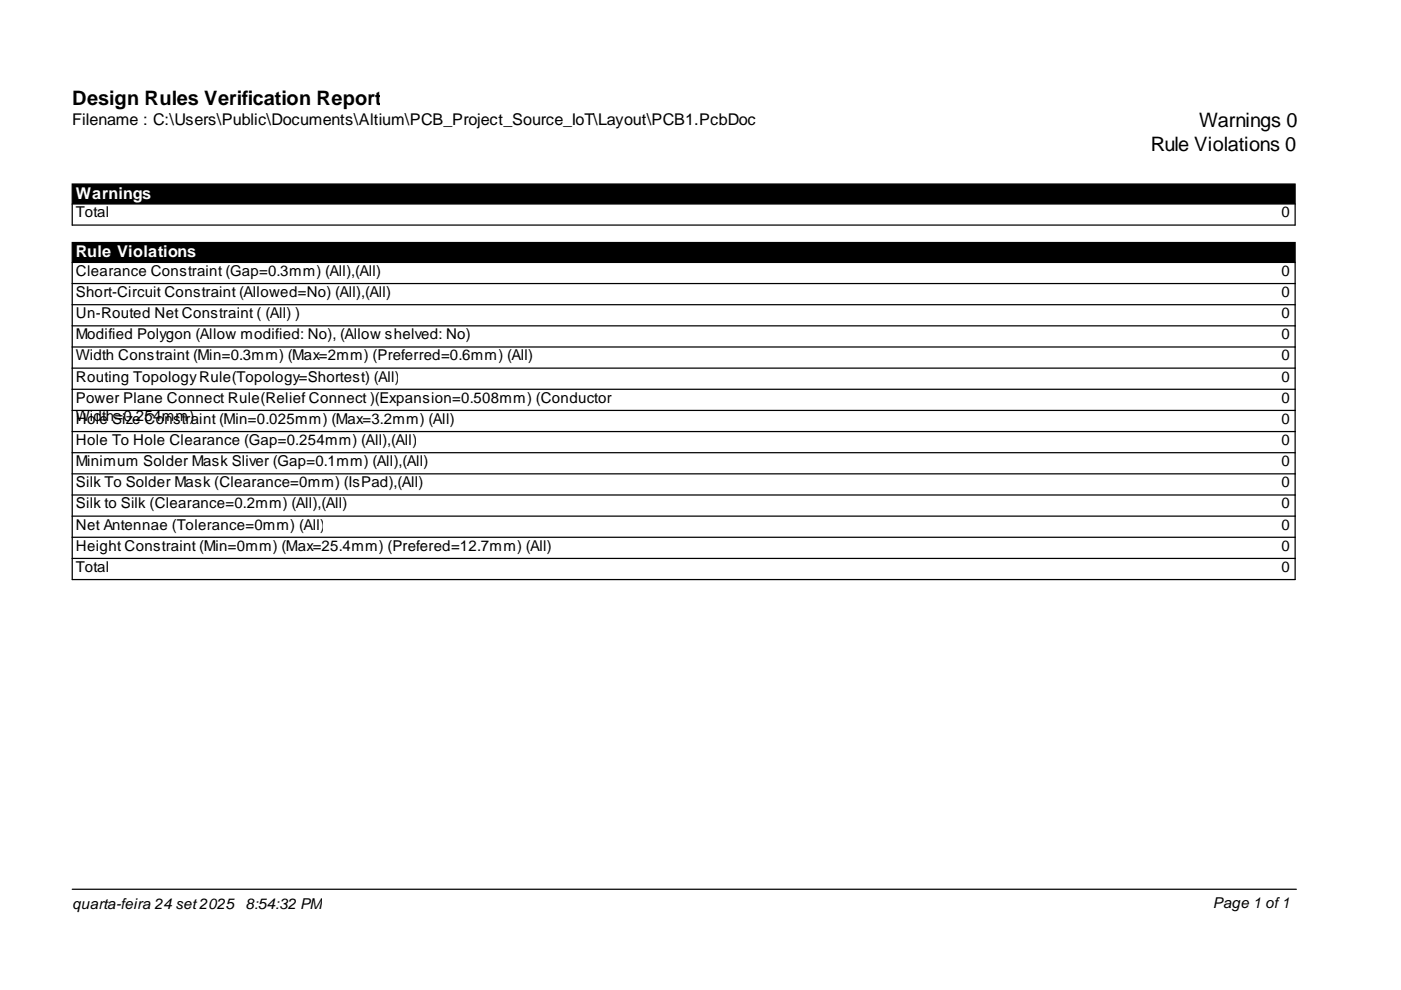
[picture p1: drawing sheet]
<svg xmlns="http://www.w3.org/2000/svg" width="297mm" height="210mm" viewBox="0 0 297 210" stroke-linecap="round" stroke-linejoin="round" font-family="sans-serif">
<defs><g id="words">
<g font-size="4.2">
<text x="15.3" y="22.3">Design Rules Verification Report</text>
<text x="254.3" y="27">Warnings 0</text>
<text x="244" y="32">Rule Violations 0</text>
</g>
<text font-size="3.4" x="15.3" y="26.6">Filename : C:\Users\Public\Documents\Altium\PCB_Project_Source_IoT\Layout\PCB1.PcbDoc</text>
<g font-size="3.4" fill="#fff">
<text x="16.1" y="42.1">Warnings</text>
<text x="16.1" y="54.5">Rule Violations</text>
</g>
<g font-size="3.2">
<text x="16.1" y="46.1">Total</text>
<text x="271.7" y="46.1">0</text>
<text x="16.1" y="58.5">Clearance Constraint (Gap=0.3mm) (All),(All)</text>
<text x="271.7" y="58.5">0</text>
<text x="16.1" y="63">Short-Circuit Constraint (Allowed=No) (All),(All)</text>
<text x="271.7" y="63">0</text>
<text x="16.1" y="67.5">Un-Routed Net Constraint ( (All) )</text>
<text x="16.1" y="72">Modified Polygon (Allow modified: No), (Allow shelved: No)</text>
<text x="271.7" y="67.5">0</text>
<text x="271.7" y="72">0</text>
<text x="16.1" y="76.4">Width Constraint (Min=0.3mm) (Max=2mm) (Preferred=0.6mm) (All)</text>
<text x="271.7" y="76.4">0</text>
<text x="16.1" y="80.9">Routing TopologyRule(Topology=Shortest) (All)</text>
<text x="271.7" y="80.9">0</text>
<text x="16.1" y="85.4">Power Plane Connect Rule(Relief Connect )(Expansion=0.508mm) (Conductor</text>
<text x="16.1" y="89.4">WidthSize Constraint (Min=0.025mm) (Max=3.2mm) (All)</text>
<text x="16.1" y="89.9">Hole =0.254mm)</text>
<text x="271.7" y="85.4">0</text>
<text x="271.7" y="89.9">0</text>
<text x="16.1" y="94.4">Hole To Hole Clearance (Gap=0.254mm) (All),(All)</text>
<text x="271.7" y="94.4">0</text>
<text x="16.1" y="98.8">Minimum Solder Mask Sliver (Gap=0.1mm) (All),(All)</text>
<text x="271.7" y="98.8">0</text>
<text x="16.1" y="103.3">Silk To Solder Mask (Clearance=0mm) (IsPad),(All)</text>
<text x="16.1" y="107.8">Silk to Silk (Clearance=0.2mm) (All),(All)</text>
<text x="271.7" y="103.3">0</text>
<text x="271.7" y="107.8">0</text>
<text x="16.1" y="112.3">Net Antennae (Tolerance=0mm) (All)</text>
<text x="271.7" y="112.3">0</text>
<text x="16.1" y="116.8">Height Constraint (Min=0mm) (Max=25.4mm) (Prefered=12.7mm) (All)</text>
<text x="271.7" y="116.8">0</text>
<text x="16.1" y="121.3">Total</text>
<text x="271.7" y="121.3">0</text>
<text x="15.3" y="192.7">quarta-feira 24 set2025</text>
<text x="52" y="192.7">8:54:32 PM</text>
<text x="257.2" y="192.5">Page 1 of1</text>
</g>
</g></defs>
<path d="M15.3 39h259.3v4.2h-259.3zM15.3 51.4h259.3v4.2h-259.3z" fill="#000" stroke="#000" stroke-width=".26"/>
<g fill="none" stroke="#000" stroke-width=".26">
<path d="M15.3 43.2v4.5h259.3v-4.5M15.3 55.6v67.3h259.3v-67.3M15.3 60.1h259.3M15.3 64.6h259.3M15.3 69.1h259.3M15.3 73.6h259.3M15.3 78.1h259.3M15.3 82.5h259.3M15.3 87h259.3M15.3 91.5h259.3M15.3 96h259.3M15.3 100.5h259.3"/>
<path d="M15.3 104.9h259.3M15.3 109.4h259.3M15.3 113.9h259.3M15.3 118.4h259.3M15.3 188.5h259.6"/>
</g>
<use href="#words"/>
</svg>
